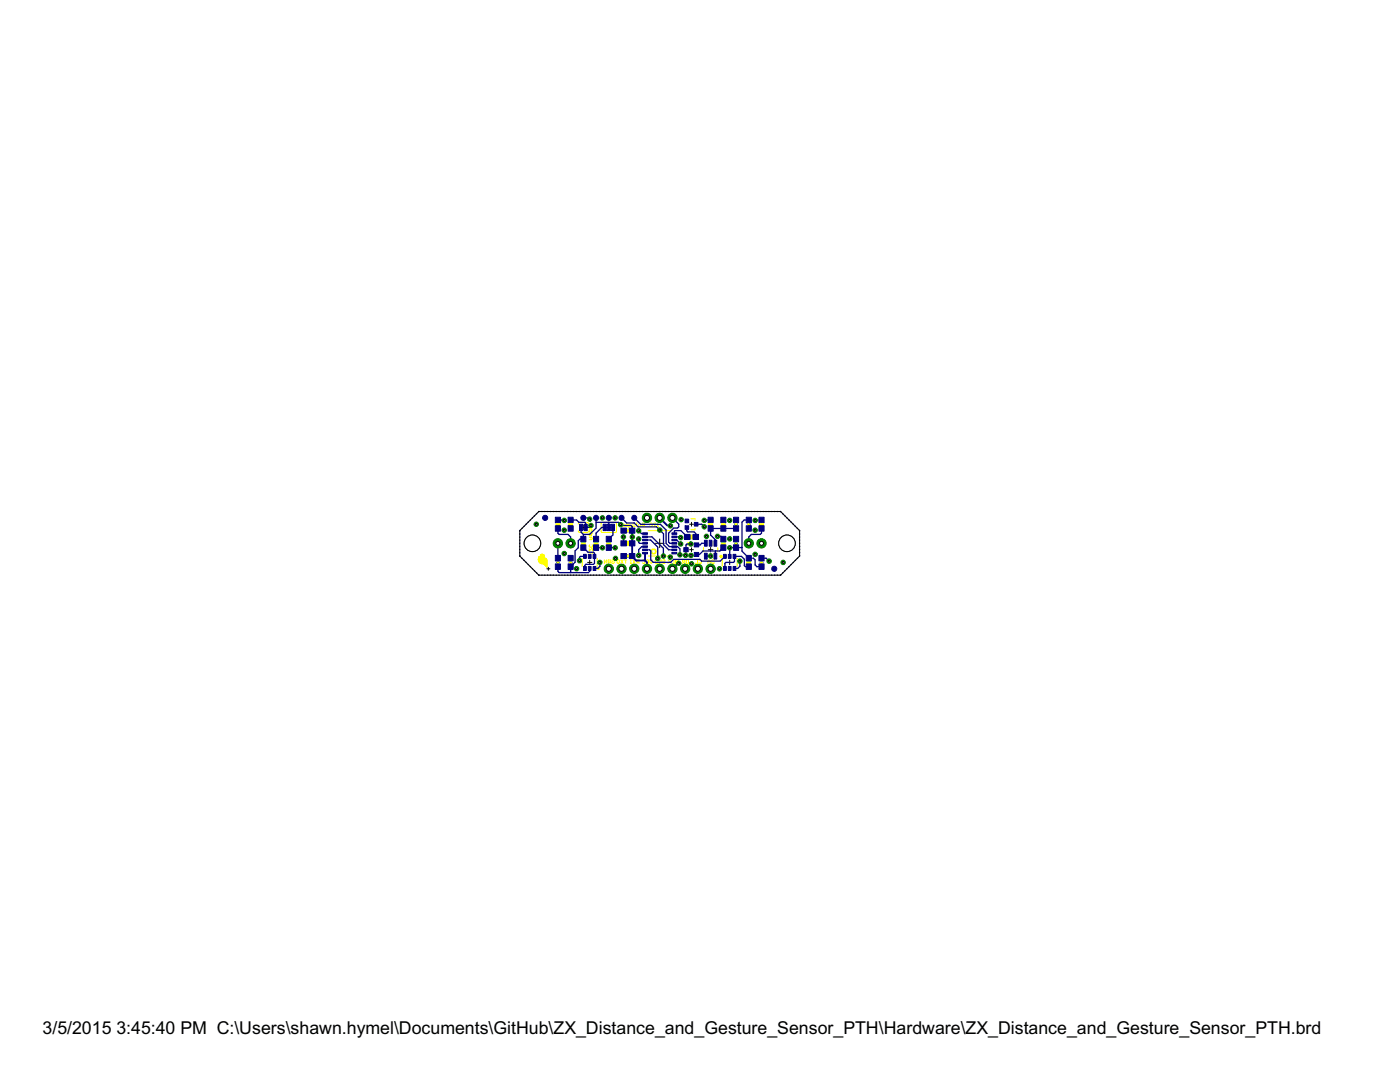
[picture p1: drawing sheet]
<svg xmlns="http://www.w3.org/2000/svg" width="279mm" height="216mm" viewBox="0 0 279 216" stroke-linecap="round" stroke-linejoin="round" font-family="sans-serif">
<defs><g id="words">
<g font-size="4">
<text x="8.5" y="206.4">3/5/2015</text>
<text x="23.2" y="206.4">3:45:40 PM C:\Users\shawn.hymel\Documents\GitHub\ZX_Distance_and_Gesture_Sensor_PTH\Hardware\ZX_Distance_and_Gesture_Sensor_PTH.brd</text>
</g>
</g></defs>
<g fill="none" stroke="#000" stroke-width=".2">
<path d="M108.5 103.3h.6M108.8 103.1v.5M109.1 113.5h.6M109.4 113.2v.6M111 104.6h.6M111 112.2h.6M111.3 104.3v.6M111.3 111.9v.6M113.6 104.6h.6M113.6 112.2h.6M113.9 104.3v.6M113.9 111.9v.6"/>
<path d="M116 105.2h.8M116.1 108.4h.6M116.2 103.3h.5M116.4 103.1v.5M116.4 104.8v.8M116.4 108.1v.6M117.3 112.2h.8M117.7 111.8v.9M118.7 108.4h.6M118.7 103.3h.5M119 103.1v.5M119 108.1v.6"/>
<path d="M121.1 105.2h.8M121.2 108.4h.6M121.2 103.3h.6M121.5 103.1v.5M121.5 104.8v.9M121.5 108.1v.6M123.8 103.3h.5M124 103.1v.5M125 108.4h.6M125 105.9h.6M125 111h.6M125.3 105.6v.6"/>
<path d="M125.3 108.1v.6M125.3 110.7v.6M126.3 103.3h.5M126.6 103.1v.5M130.8 108.4h1.7M131.7 107.5v1.8M137.6 109.7h.8M137.6 104.6h.8M137.7 107.1h.6M138 104.2v.8M138 106.8v.6M138 109.3v.8"/>
<path d="M141.4 109.7h.9M141.5 104.6h.6M141.8 104.3v.6M141.8 109.2v1M144.1 108.4h.6M144.1 104.6h.6M144.4 104.3v.6M144.4 108.1v.6M145.2 112.2h.8M145.6 111.8v.9M146.6 108.4h.6M146.6 104.6h.6"/>
<path d="M146.9 104.3v.6M146.9 108.1v.6M149.1 104.6h.6M149.1 112.2h.6M149.4 104.3v.6M149.4 111.9v.6M151.7 104.6h.6M151.7 112.2h.6M152 104.3v.6M152 111.9v.6M154.3 113.5h.5M154.5 113.2v.5"/>
</g>
<g fill="none" stroke="#ff0" stroke-width=".2">
<path d="M107.4 111.6v.1M107.4 111.7h1M107.4 111.7h1.7M107.4 111.7l.1 .2M107.4 111.6h.9M107.4 111.5h.9M107.5 111.4l-.1 .2M107.5 111.8h1.6M107.5 111.9l.1 .2M107.5 111.9h1.6M107.5 111.3h.9M107.5 111.3v.1"/>
<path d="M107.5 112h1.6M107.6 111.1l.2 .1M107.6 111.1h.2M107.6 112.1l.2 .3M107.6 111.1l-.1 .2M107.6 112.1h1.5M107.6 111.1h.1M107.7 112.2h1.4M107.7 111h.1M107.7 111l.1 .2M107.7 111l-.1 .1M107.8 112.3h1.3"/>
<path d="M107.8 111.2h.1M107.8 112.4h.1M107.8 112.4h1.3M107.8 110.7h.1M107.9 110.7h.6M107.9 111.2h.7M107.9 110.7h-.1M107.9 112.4h1.2M107.9 112.4h.1M107.9 110.7l.7 .1M108 112.4l1.1 .1M108 112.4h1.1"/>
<path d="M108 110.7l.1 .1M108.1 111.1h.5M108.1 110.8h.5M108.1 110.8l.1 .1M108.1 110.8h.1M108.2 110.9h.4M108.2 110.9l-.4 .3M108.2 110.6l.3 .1M108.3 110.6l-.4 .1M108.3 111.5v.1M108.3 111.6h.1M108.3 111.6l.1 .1"/>
<path d="M108.3 111.4l-.9 .1M108.4 111.7h.1M108.4 111.4h-.9M108.4 111.3l-.9 .1M108.5 110.7h.1M108.5 112.5h.1M108.5 111.3h-1M108.5 111.2h-1M108.5 110.7l.1 .1M108.5 112.5l.2 .2M108.6 110.8v.1M108.6 112.5h.5"/>
<path d="M108.6 111.1h-.6M108.6 111.1l-.3 .4M108.6 111h-.5h.5M108.6 110.9v.1M108.6 111v.1M108.6 112.6h.5M108.6 111.4l.2 .1M108.7 111.4h-.1M108.7 112.6h.4M108.7 111.7h.4M108.7 111.7h-.1M108.7 112.7l.3 .3"/>
<path d="M108.7 111.7h.1M108.7 112.7h.4M108.7 111.5h.3M108.8 111.6l-.1 .1M108.8 112.7h.3M108.8 111.6h.3M108.8 111.6h.1M108.8 111.5v.1M108.8 111.4h.1M108.8 111.5h.3M108.8 112.8h.3M108.9 112.8h.2"/>
<path d="M108.9 111.4h.1M108.9 111.4h-.3l.4 .1M108.9 112.9h.2M108.9 111.4l.1 .1M109 113l.1 .1M109 111.5h.1M109 113h.1M109 111.5l.1 .1M109.1 111.6h.1M109.1 113.1h.1M109.1 111.6v.1M109.1 111.7v1.5"/>
<path d="M117.6 109.5v.4l.5-.4 .2 .1-.1 .3M117.6 110.2v.2M117.6 110.3h.7M117.6 107.2h.5l.2 .2-.2 .3h-.5M117.6 105.4h.5M117.7 108.7l-.1 .1 .1 .4h.5l.1-.1-.1-.4M117.9 107.2v.5M118.1 105.7v.4l-.4 .1-.1-.5h.7M118.1 106.5v.3l-.4 .1-.1-.4h.7M118.1 105.1l-.3 .3M118.3 110.2v.2M120.1 104.3l2.8-.1 .1 .3v1.7h-2.9z"/>
<path d="M120.6 111.7v.7l.5-.7v.7M121.6 112.2l-.3 .2M121.8 112.2h-.3l-.2-.4 .5-.1v.7M122.1 111.8l.1-.1 .4 .1-.2 .6-.3-.1v-.2h.2M123.3 111.7l.3 .1-.1 .6-.4-.1zM123.9 111.7l.5 .7M124.2 104.6l.5 .1-.4 .1-.1 .1 .1 .2h.4M124.4 111.7l-.5 .7M124.7 111.7h.4M124.9 111.7v.7M125.4 105.1h-.3l-.2-.4 .5-.1v.7M125.7 104.6v.5h.3l.2-.5"/>
<path d="M125.8 111.7h.2M125.8 112.4h.2M125.9 111.7v.7M126.3 111.7l.5 .7M126.4 105.1h.3M126.7 104.4h-.1v.7M126.8 111.7l-.5 .7M126.9 105.1h.3M127.2 104.4h-.2v.7M127.3 112.2l-.2 .2M127.4 104.6v.5l.5-.2v-.3M127.5 112.2l-.4-.1 .1-.4h.3v.7"/>
<path d="M128.2 111.8l.1-.1 .4 .1-.1 .6-.4-.1M128.7 104.8h-.4l-.1-.3 .5-.1v.7M129 111.8l.1-.1 .3 .1-.1 .6-.3-.1M129.4 105.9h4.5M129.4 110.9h4.5M129.7 104.5l.1-.1 .4 .1v.4l-.2 .2-.3-.2M129.7 111.7v.5l.2 .2 .3-.2v-.5M130.9 111.7h.3v.7l-.4-.1zM130.9 104.5l-.1-.1-.3 .1 .4 .6h-.4M131.2 105.1h.2M131.2 104.4h.2M131.3 104.4v.7"/>
<path d="M131.5 111.7v.7l.5-.7v.7M132.2 111.8l.2-.1 .3 .1-.1 .6-.4-.1v-.2h.3M133.3 111.7l.5 .5M133.6 112.1l-.3 .3M133.8 111.7v.7M134.5 111.7v.7h-.5M134.8 111.8l.5-.1v.7l-.5-.1 .1-.2zM134.9 112.1h.4M136.4 112.2l-.2 .2M136.7 112.2h-.4l-.1-.4 .5-.1v.7M137.1 111.7h.3v.7l-.4-.1zM139.2 111.7v.7h-.5"/>
<path d="M139.5 111.8l.1-.1 .4 .1-.2 .6-.3-.1M141.3 112.1h.5M141.3 112.4v-.4l.2-.3 .3 .3v.4M142.2 111.7h.3v.7l-.5-.1z"/>
</g>
<g fill="#ff0" stroke="#ff0" stroke-width=".2">
<path d="M130.1 109.6a.53 .53 0 0 1 .8 .2 .53 .53 0 0 1-.3 .8 .53 .53 0 0 1-.7-.6h.1a.38 .38 0 0 1 .5-.3 .38 .38 0 0 1 .2 .6 .38 .38 0 0 1-.6-.1l-.2-.2z" fill-rule="evenodd"/>
<path d="M119.2 113.3l.2-.1 .2 .1-.1 .3h-.3l-.1-.2h.3h-.3z" fill-rule="evenodd"/>
<path d="M143.7 110.9l.3-.1 .1 .1-.1 .3h-.3v-.2h.3h-.3z" fill-rule="evenodd"/>
</g>
<g fill="none" stroke="#ff0" stroke-width=".21">
<path d="M115.4 104.5l.2-.3h1.6l.2 .3M115.4 105.9l.2 .3h1.6l.2-.3M116.2 111.4v1.6M119.2 111.4v1.6M137.3 110.5v.6h.8M137.9 103.5h.8v.3M138.1 108.3h-.8v.6M138.7 105.4v.3h-.8M140.4 109.3v.8M141.5 110.5h.6M143.2 109.3v.8M144.1 111.4v1.6"/>
<path d="M147.1 111.4v1.6"/>
</g>
<g fill="#ff0" stroke="#ff0" stroke-width=".2">
<path d="M141.4 104.4h.8v.4h-.8z"/>
<path d="M144 104.4h.7v.4h-.7z"/>
<path d="M144 108.2h.7v.4h-.7z"/>
<path d="M137.8 106.8h.4v.7h-.4z"/>
<path d="M116 108.2h.8v.4h-.8z"/>
<path d="M111 104.4h.7v.4h-.7z"/>
<path d="M149.1 112h.7v.5h-.7z"/>
<path d="M151.6 104.4h.8v.4h-.8z"/>
<path d="M125.1 108h.4v.8h-.4z"/>
<path d="M121.1 108.2h.8v.4h-.8z"/>
<path d="M118.6 108.2h.7v.4h-.7z"/>
<path d="M113.5 104.4h.8v.4h-.8z"/>
</g>
<path d="M111.3 112.2h.1M113.9 112.2h.1M125.3 105.9h.1M125.3 110.9v.1M146.9 108.4h.1M146.9 104.6h.1M149.4 104.6h.1M151.9 112.2h.1" fill="none" stroke="#ff0" stroke-width=".57"/>
<g fill="#000080" stroke="#000080" stroke-width=".2">
<path d="M128.2 110.2h1v.3h-1z"/>
<path d="M128.2 109.6h1v.3h-1z"/>
<path d="M128.2 108.9h1v.3h-1z"/>
<path d="M128.2 108.3h1v.3h-1z"/>
<path d="M128.2 107.6h1v.3h-1z"/>
<path d="M128.2 107h1v.3h-1z"/>
<path d="M128.2 106.3h1v.3h-1z"/>
<path d="M134.1 106.3h1v.3h-1z"/>
<path d="M134.1 107h1v.3h-1z"/>
<path d="M134.1 107.6h1v.3h-1z"/>
<path d="M134.1 108.3h1v.3h-1z"/>
<path d="M134.1 108.9h1v.3h-1z"/>
<path d="M134.1 109.6h1v.3h-1z"/>
<path d="M134.1 110.2h1v.3h-1z"/>
<path d="M140.6 107.8h.5v1.2h-.5z"/>
<path d="M141.5 107.8h.6v1.2h-.6z"/>
<path d="M142.5 107.8h.5v1.2h-.5z"/>
<path d="M142.5 110.4h.5v1.2h-.5z"/>
<path d="M140.6 110.4h.5v1.2h-.5z"/>
<path d="M138.6 108.3h.8v.8h-.8z"/>
<path d="M138.6 110.2h.8v.8h-.8z"/>
<path d="M136.5 109.3h.9v.8h-.9z"/>
<path d="M136.7 104.9h.7v.7h-.7z"/>
<path d="M136.7 103.6h.7v.7h-.7z"/>
<path d="M138.6 104.2h.7v.8h-.7z"/>
<path d="M118.4 113h.5v.8h-.5z"/>
<path d="M117.4 113h.6v.8h-.6z"/>
<path d="M116.5 113h.5v.8h-.5z"/>
<path d="M116.5 110.6h.5v.8h-.5z"/>
<path d="M118.4 110.6h.5v.8h-.5z"/>
<path d="M117.4 110.6h.6v.8h-.6z"/>
<path d="M144.4 110.6h.5v.8h-.5z"/>
<path d="M145.4 110.6h.5v.8h-.5z"/>
<path d="M146.3 110.6h.6v.8h-.6z"/>
<path d="M146.3 113h.6v.8h-.6z"/>
<path d="M144.4 113h.5v.8h-.5z"/>
<path d="M145.4 113h.5v.8h-.5z"/>
<path d="M141.3 103.2h1v1.1h-1z"/>
<path d="M141.3 104.9h1v1.1h-1z"/>
<path d="M143.8 104.9h1.1v1.1h-1.1z"/>
<path d="M143.8 103.2h1.1v1.1h-1.1z"/>
<path d="M143.8 107h1.1v1.1h-1.1z"/>
<path d="M143.8 108.7h1.1v1.1h-1.1z"/>
<path d="M136.6 106.6h1.1v1.1h-1.1z"/>
<path d="M138.3 106.6h1.1v1.1h-1.1z"/>
<path d="M146.4 108.7h1v1.1h-1z"/>
<path d="M146.4 107h1v1.1h-1z"/>
<path d="M146.4 104.9h1v1.1h-1z"/>
<path d="M146.4 103.2h1v1.1h-1z"/>
<path d="M115.9 108.7h1v1.1h-1z"/>
<path d="M115.9 107h1v1.1h-1z"/>
<path d="M110.8 103.2h1v1.1h-1z"/>
<path d="M110.8 104.9h1v1.1h-1z"/>
<path d="M113.4 112.5h1v1.1h-1z"/>
<path d="M113.4 110.8h1v1.1h-1z"/>
<path d="M110.8 110.8h1v1.1h-1z"/>
<path d="M110.8 112.5h1v1.1h-1z"/>
<path d="M148.9 112.5h1v1.1h-1z"/>
<path d="M148.9 110.8h1v1.1h-1z"/>
<path d="M151.5 103.2h1v1.1h-1z"/>
<path d="M151.5 104.9h1v1.1h-1z"/>
<path d="M148.9 103.2h1v1.1h-1z"/>
<path d="M148.9 104.9h1v1.1h-1z"/>
<path d="M151.5 110.8h1v1.1h-1z"/>
<path d="M151.5 112.5h1v1.1h-1z"/>
<path d="M123.9 107.9h1.1v1h-1.1z"/>
<path d="M125.6 107.9h1.1v1h-1.1z"/>
<path d="M125.6 105.4h1.1v1h-1.1z"/>
<path d="M123.9 105.4h1.1v1h-1.1z"/>
<path d="M125.6 110.4h1.1v1.1h-1.1z"/>
<path d="M123.9 110.4h1.1v1.1h-1.1z"/>
<path d="M121 108.7h1v1.1h-1z"/>
<path d="M121 107h1v1.1h-1z"/>
<path d="M118.4 108.7h1.1v1.1h-1.1z"/>
<path d="M118.4 107h1.1v1.1h-1.1z"/>
<path d="M120.4 104.6h.6v1.3h-.6z"/>
<path d="M121.2 104.6h.6v1.3h-.6z"/>
<path d="M122 104.6h.6v1.3h-.6z"/>
<path d="M113.4 104.9h1v1.1h-1z"/>
<path d="M113.4 103.2h1v1.1h-1z"/>
<path d="M116.6 104.6h.6v1.3h-.6z"/>
<path d="M115.7 104.6h.6v1.3h-.6z"/>
</g>
<g fill="#000080" stroke="#000080" stroke-width=".2">
<circle cx="108.8" cy="103.3" r=".51"/>
<circle cx="154.5" cy="113.5" r=".51"/>
<circle cx="119" cy="103.3" r=".51"/>
<circle cx="121.5" cy="103.3" r=".51"/>
<circle cx="116.4" cy="103.3" r=".51"/>
<circle cx="126.6" cy="103.3" r=".51"/>
<circle cx="124" cy="103.3" r=".51"/>
</g>
<g fill="none" stroke="#000080" stroke-width=".25">
<path d="M103.7 106.5v.1M103.7 107.1v.1M103.7 107.7v.1M103.7 108.4v.1M103.7 109v.1M103.7 109.6v.1M103.7 110.2v.1M103.7 110.8l.1 .2M103.8 105.8l-.1 .2M104.1 111.4h.1M104.2 105.4l-.1 .1M104.6 111.8h.1"/>
<path d="M104.6 105v.1M105 112.2v.1M105 104.6h.1M105.4 112.6l.1 .1M105.5 104.2h-.1M105.8 113l.1 .1M105.9 103.7l-.1 .1M106.2 113.5h.1M106.3 103.3l-.1 .1M106.6 113.9h.1M106.7 102.9l-.1 .1M107.1 114.3h.1"/>
<path d="M107.1 102.5v.1M107.5 114.7l.1 .1M107.6 102.1h-.1M108.1 114.8h.1M108.1 102.1h.1M108.7 114.8h.1M108.7 102.1h.1M109.3 114.8h.1M109.3 102.1h.1M109.8 114.8h.1M109.8 102.1h.1M110.4 114.8h.1"/>
<path d="M110.4 102.1h.1M111 114.8h.1M111 102.1h.1M111.3 103.8h1.3M111.3 113.1v.9l.3 .3h5.8l.3-.3v-.6M111.3 105.5v.9l.3 .2h1.8l.5 .5v1.3M111.3 108.4v3M111.5 114.8h.1M111.5 102.1h.1M112.1 114.8h.1M112.1 102.1h.1M112.7 114.8h.1"/>
<path d="M112.7 102.1h.1M113.3 114.8h.1M113.3 102.1h.1M113.9 114.8h.1M113.9 102.1h.1M113.9 103.8h1.2l.4 .4h1.2l.2 .2v.8h.7l.3-.3M114.4 114.8h.1M114.4 102.1h.1M115 114.8h.1M115 102.1h.1M115.6 114.8h.1M115.6 102.1h.1"/>
<path d="M116 105.2v1l.4 .4M116.1 114.8h.1M116.1 102.1h.1M116.4 106.6v1h-.7l-.3 .3v1.4l-.6 .6v2.3l-.9 .9v1.2M116.4 103.3h1l.3 .3M116.4 109.3l.9 .9h1.1l.2 .2v2l-.2 .2h-1.5l-.2 .2v.6M116.7 114.8h.1M116.7 102.1h.1M116.7 111h-.9l-.1 .2v.7M117.3 114.8h.1M117.3 102.1h.1M117.9 114.8h.1"/>
<path d="M117.9 102.1h.1M118.4 114.8h.1M118.4 102.1h.1M119 103.3v2.1l-1.3 1.2h-1.3M119 104.2h4.4l.6 .7h1.9l.3 .2v.8M119 109.3h1.2M119 114.8h.1M119 102.1h.1M119.6 114.8h.1M119.6 102.1h.1M119.7 112.2v.8l-.4 .4h-.7M120.2 114.8h.1"/>
<path d="M120.2 102.1h.1M120.7 105.2h-.6l-1.1 1.2v1.2M120.7 114.8h.1M120.7 102.1h.1M121.3 114.8h.1M121.3 102.1h.1M121.5 104.2v1M121.5 109.3h1.3M121.9 114.8h.1M121.9 102.1h.1M122.3 105.2v1.5l-.8 .9M122.4 114.8h.1"/>
<path d="M122.4 102.1h.1M123 114.8h.1M123 102.1h.1M123.6 114.8h.1M123.6 102.1h.1M124 103.3l1.1 1.1h1.5l.8 .7h3.6l1.4 1.4v2.2l1.1 1h1.1M124.2 114.8h.1M124.2 102.1h.1M124.4 107.1l.1 1.3M124.7 114.8h.1M124.7 102.1h.1M125.3 114.8h.1"/>
<path d="M125.3 102.1h.1M125.9 114.8h.1M125.9 102.1h.1M126.5 114.8h.1M126.5 102.1h.1M126.6 103.3l1.3 1.3h3.9l1.1 1.1v2.7l.7 .7h1.6l.5 .4v1.2M127 114.8h.1M127 102.1h.1M127.5 107.5v.7l.1 .2h1.1M127.5 105.9l.5 .6h.7M127.6 114.8h.1M127.6 102.1h.1"/>
<path d="M128.2 114.8h.1M128.2 102.1h.1M128.7 107.8h1.2l1.4 1.4v2.2M128.7 107.1h1.4l2.3 2.3v1.6M128.7 110.4h.1M128.7 109.7h.9l.3 .2v1.8l.5 .5h3.5l.6-.6h5.2l.3 .4h3.7l1-1M128.7 109.1h-.6l-.6 .6v1.1M128.8 114.8h.1M128.8 102.1h.1M129.3 114.8h.1M129.3 102.1h.1M129.9 114.8h.1"/>
<path d="M129.9 102.1h.1M130.5 114.8h.1M130.5 102.1h.1M131 114.8h.1M131 102.1h.1M131.6 114.8h.1M131.6 102.1h.1M132.2 114.8h.1M132.2 102.1h.1M132.8 114.8h.1M132.8 102.1h.1M133.3 114.8h.1"/>
<path d="M133.3 102.1h.1M133.9 114.8h.1M133.9 102.1h.1M134.2 103.3l1.3 1.3v.5l-.3 .3h-.7l-1.1 1v1.8l.3 .2h.9M134.5 114.8h.1M134.5 102.1h.1M134.6 107.8h.5l.7 .7M134.6 107.1h1.1l.1 .2M134.6 106.5l.1-.6h1.2l1.3 1.2M135.1 114.8h.1M135.1 102.1h.1M135.6 114.8h.1"/>
<path d="M135.6 102.1h.1M136.2 114.8h.1M136.2 102.1h.1M136.8 114.8h.1M136.8 102.1h.1M137.1 105.3v.7l.1 .1h1.3l.4 .4v.6M137.4 114.8h.1M137.4 102.1h.1M137.9 110.8h.1M137.9 108.5h-.8l-.2 .3-.1 2M137.9 114.8h.1M137.9 102.1h.1"/>
<path d="M138.5 114.8h.1M138.5 102.1h.1M138.9 104.6h1.1l.5 .5M139.1 114.8h.1M139.1 102.1h.1M139.7 114.8h.1M139.7 102.1h.1M140.2 114.8h.1M140.2 102.1h.1M140.8 114.8h.1M140.8 102.1h.1M140.9 111h.9"/>
<path d="M140.9 108.4h-.8l-.4 .3h-.7M141.4 114.8h.1M141.4 102.1h.1M141.8 103.8h-1.3M141.8 111h.1M141.9 114.8h.1M141.9 102.1h.1M142.5 114.8h.1M142.5 102.1h.1M142.8 109.9v1.1M143.1 114.8h.1M143.1 102.1h.1"/>
<path d="M143.2 107h.7l.5 .6M143.7 114.8h.1M143.7 102.1h.1M144.3 114.8h.1M144.3 102.1h.1M144.4 109.3l-.7 .6h-3.4l-.7 .7h-.6M144.8 114.8h.1M144.8 102.1h.1M145.4 114.8h.1M145.4 102.1h.1M146 114.8h.1M146 102.1h.1"/>
<path d="M146.5 114.8h.1M146.5 102.1h.1M146.9 105.5h-5.1v1.3l1 .9v.7M147.1 114.8h.1M147.1 102.1h.1M147.7 112v1l-.5 .4h-.6M147.7 114.8h.1M147.7 102.1h.1M148.1 109.2l-2.4 .1-.1 1.7M148.3 114.8h.1M148.3 102.1h.1M148.8 114.8h.1"/>
<path d="M148.8 102.1h.1M149.4 114.8h.1M149.4 102.1h.1M149.4 111.4h.9l.4 .3v1l.3 .4h1M149.4 103.8h-.9l-.4 .4v5.8l1.3 1.3M149.4 113.1h-.6l-.3-.2v-1.3l-.5-.6h-1.4v1l-.2 .2h-1.5l-.2 .2v1M149.4 111.3v.1M150 114.8h.1M150 102.1h.1M150.6 114.8h.1M150.6 102.1h.1M151.1 114.8h.1"/>
<path d="M151.1 102.1h.1M151.7 114.8h.1M151.7 102.1h.1M152 103.8h-1.3M152 105.5v.9l-.3 .2h-1.8l-.5 .5v1.3M152 111.4h.9l.6 .6M152.3 114.8h.1M152.3 102.1h.1M152.8 114.8h.1M152.8 102.1h.1M153.4 114.8h.1M153.4 102.1h.1"/>
<path d="M154 114.8h.1M154 102.1h.1M154.6 114.8h.1M154.6 102.1h.1M155.1 114.8h.1M155.1 102.1h.1M155.7 102.1h.1M155.8 114.7l-.1 .1M156.2 102.5l.1 .1M156.3 114.3h-.1M156.6 102.9l.1 .1M156.7 113.9h-.1"/>
<path d="M157 103.3l.1 .1M157.1 113.5h-.1M157.4 103.7l.1 .1M157.5 113l-.1 .1M157.9 104.2h.1M157.9 112.6v.1M158.3 104.6h.1M158.3 112.2v.1M158.7 105v.1M158.7 111.8h.1M159.1 105.4l.1 .1M159.2 111.4h-.1"/>
<path d="M159.5 105.8l.1 .2M159.6 110.8l-.1 .2M159.6 106.5v.1M159.6 107.1v.1M159.6 107.7v.1M159.6 108.4v.1M159.6 109v.1M159.6 109.6v.1M159.6 110.2v.1"/>
</g>
<path d="M126.2 105.9v5.1l.8 .8h1.7M128.7 111.8l.4 .4v1.3M128.7 110.4v1.4M131.7 103.3l1.5 1.6M135.5 112.2l-1.3 1.3" fill="none" stroke="#000080" stroke-width=".38"/>
<circle cx="121.5" cy="113.5" r=".93" fill="#008000" stroke="#008000" stroke-width=".2"/>
<circle cx="121.5" cy="113.5" r=".51" fill="#fff" stroke="#000" stroke-width=".2"/>
<circle cx="124" cy="113.5" r=".93" fill="#008000" stroke="#008000" stroke-width=".2"/>
<circle cx="124" cy="113.5" r=".51" fill="#fff" stroke="#000" stroke-width=".2"/>
<circle cx="126.6" cy="113.5" r=".93" fill="#008000" stroke="#008000" stroke-width=".2"/>
<circle cx="126.6" cy="113.5" r=".51" fill="#fff" stroke="#000" stroke-width=".2"/>
<circle cx="129.1" cy="113.5" r=".93" fill="#008000" stroke="#008000" stroke-width=".2"/>
<circle cx="129.1" cy="113.5" r=".51" fill="#fff" stroke="#000" stroke-width=".2"/>
<circle cx="131.7" cy="113.5" r=".93" fill="#008000" stroke="#008000" stroke-width=".2"/>
<circle cx="131.7" cy="113.5" r=".51" fill="#fff" stroke="#000" stroke-width=".2"/>
<circle cx="134.2" cy="113.5" r=".93" fill="#008000" stroke="#008000" stroke-width=".2"/>
<circle cx="134.2" cy="113.5" r=".51" fill="#fff" stroke="#000" stroke-width=".2"/>
<circle cx="136.7" cy="113.5" r=".93" fill="#008000" stroke="#008000" stroke-width=".2"/>
<circle cx="136.7" cy="113.5" r=".51" fill="#fff" stroke="#000" stroke-width=".2"/>
<circle cx="139.3" cy="113.5" r=".93" fill="#008000" stroke="#008000" stroke-width=".2"/>
<circle cx="139.3" cy="113.5" r=".51" fill="#fff" stroke="#000" stroke-width=".2"/>
<circle cx="141.8" cy="113.5" r=".93" fill="#008000" stroke="#008000" stroke-width=".2"/>
<circle cx="141.8" cy="113.5" r=".51" fill="#fff" stroke="#000" stroke-width=".2"/>
<circle cx="113.9" cy="108.4" r=".93" fill="#008000" stroke="#008000" stroke-width=".2"/>
<circle cx="113.9" cy="108.4" r=".4" fill="#fff" stroke="#000" stroke-width=".2"/>
<circle cx="111.3" cy="108.4" r=".93" fill="#008000" stroke="#008000" stroke-width=".2"/>
<circle cx="111.3" cy="108.4" r=".4" fill="#fff" stroke="#000" stroke-width=".2"/>
<circle cx="149.4" cy="108.4" r=".93" fill="#008000" stroke="#008000" stroke-width=".2"/>
<circle cx="149.4" cy="108.4" r=".4" fill="#fff" stroke="#000" stroke-width=".2"/>
<circle cx="152" cy="108.4" r=".93" fill="#008000" stroke="#008000" stroke-width=".2"/>
<circle cx="152" cy="108.4" r=".4" fill="#fff" stroke="#000" stroke-width=".2"/>
<circle cx="134.2" cy="103.3" r=".93" fill="#008000" stroke="#008000" stroke-width=".2"/>
<circle cx="134.2" cy="103.3" r=".51" fill="#fff" stroke="#000" stroke-width=".2"/>
<circle cx="131.7" cy="103.3" r=".93" fill="#008000" stroke="#008000" stroke-width=".2"/>
<circle cx="131.7" cy="103.3" r=".51" fill="#fff" stroke="#000" stroke-width=".2"/>
<circle cx="129.1" cy="103.3" r=".93" fill="#008000" stroke="#008000" stroke-width=".2"/>
<circle cx="129.1" cy="103.3" r=".51" fill="#fff" stroke="#000" stroke-width=".2"/>
<circle cx="131.3" cy="111.4" r=".44" fill="#008000" stroke="#008000" stroke-width=".2"/>
<circle cx="131.3" cy="111.4" r=".19" fill="#fff" stroke="#000" stroke-width=".2"/>
<circle cx="132.4" cy="111" r=".44" fill="#008000" stroke="#008000" stroke-width=".2"/>
<circle cx="132.4" cy="111" r=".19" fill="#fff" stroke="#000" stroke-width=".2"/>
<circle cx="123.9" cy="104.7" r=".44" fill="#008000" stroke="#008000" stroke-width=".2"/>
<circle cx="123.9" cy="104.7" r=".19" fill="#fff" stroke="#000" stroke-width=".2"/>
<circle cx="126.2" cy="107.1" r=".44" fill="#008000" stroke="#008000" stroke-width=".2"/>
<circle cx="126.2" cy="107.1" r=".19" fill="#fff" stroke="#000" stroke-width=".2"/>
<circle cx="141.8" cy="111" r=".44" fill="#008000" stroke="#008000" stroke-width=".2"/>
<circle cx="141.8" cy="111" r=".19" fill="#fff" stroke="#000" stroke-width=".2"/>
<circle cx="145.6" cy="109.3" r=".44" fill="#008000" stroke="#008000" stroke-width=".2"/>
<circle cx="145.6" cy="109.3" r=".19" fill="#fff" stroke="#000" stroke-width=".2"/>
<circle cx="112.6" cy="105.8" r=".44" fill="#008000" stroke="#008000" stroke-width=".2"/>
<circle cx="112.6" cy="105.8" r=".19" fill="#fff" stroke="#000" stroke-width=".2"/>
<circle cx="112.6" cy="110.4" r=".44" fill="#008000" stroke="#008000" stroke-width=".2"/>
<circle cx="112.6" cy="110.4" r=".19" fill="#fff" stroke="#000" stroke-width=".2"/>
<circle cx="137.9" cy="110.8" r=".44" fill="#008000" stroke="#008000" stroke-width=".2"/>
<circle cx="137.9" cy="110.8" r=".19" fill="#fff" stroke="#000" stroke-width=".2"/>
<circle cx="138" cy="112.5" r=".44" fill="#008000" stroke="#008000" stroke-width=".2"/>
<circle cx="138" cy="112.5" r=".19" fill="#fff" stroke="#000" stroke-width=".2"/>
<circle cx="141" cy="107" r=".44" fill="#008000" stroke="#008000" stroke-width=".2"/>
<circle cx="141" cy="107" r=".19" fill="#fff" stroke="#000" stroke-width=".2"/>
<circle cx="145.6" cy="103.8" r=".44" fill="#008000" stroke="#008000" stroke-width=".2"/>
<circle cx="145.6" cy="103.8" r=".19" fill="#fff" stroke="#000" stroke-width=".2"/>
<circle cx="150.7" cy="105.8" r=".44" fill="#008000" stroke="#008000" stroke-width=".2"/>
<circle cx="150.7" cy="105.8" r=".19" fill="#fff" stroke="#000" stroke-width=".2"/>
<circle cx="145.6" cy="107.5" r=".44" fill="#008000" stroke="#008000" stroke-width=".2"/>
<circle cx="145.6" cy="107.5" r=".19" fill="#fff" stroke="#000" stroke-width=".2"/>
<circle cx="143.6" cy="113.5" r=".44" fill="#008000" stroke="#008000" stroke-width=".2"/>
<circle cx="143.6" cy="113.5" r=".19" fill="#fff" stroke="#000" stroke-width=".2"/>
<circle cx="133.8" cy="111.2" r=".44" fill="#008000" stroke="#008000" stroke-width=".2"/>
<circle cx="133.8" cy="111.2" r=".19" fill="#fff" stroke="#000" stroke-width=".2"/>
<circle cx="120.2" cy="103.3" r=".44" fill="#008000" stroke="#008000" stroke-width=".2"/>
<circle cx="120.2" cy="103.3" r=".19" fill="#fff" stroke="#000" stroke-width=".2"/>
<circle cx="115.1" cy="113.5" r=".44" fill="#008000" stroke="#008000" stroke-width=".2"/>
<circle cx="115.1" cy="113.5" r=".19" fill="#fff" stroke="#000" stroke-width=".2"/>
<circle cx="133.8" cy="104.9" r=".44" fill="#008000" stroke="#008000" stroke-width=".2"/>
<circle cx="133.8" cy="104.9" r=".19" fill="#fff" stroke="#000" stroke-width=".2"/>
<circle cx="156.3" cy="112.2" r=".44" fill="#008000" stroke="#008000" stroke-width=".2"/>
<circle cx="156.3" cy="112.2" r=".19" fill="#fff" stroke="#000" stroke-width=".2"/>
<circle cx="107" cy="104.6" r=".44" fill="#008000" stroke="#008000" stroke-width=".2"/>
<circle cx="107" cy="104.6" r=".19" fill="#fff" stroke="#000" stroke-width=".2"/>
<circle cx="122.8" cy="103.3" r=".44" fill="#008000" stroke="#008000" stroke-width=".2"/>
<circle cx="122.8" cy="103.3" r=".19" fill="#fff" stroke="#000" stroke-width=".2"/>
<circle cx="122.8" cy="111.4" r=".44" fill="#008000" stroke="#008000" stroke-width=".2"/>
<circle cx="122.8" cy="111.4" r=".19" fill="#fff" stroke="#000" stroke-width=".2"/>
<circle cx="135.9" cy="103.7" r=".44" fill="#008000" stroke="#008000" stroke-width=".2"/>
<circle cx="135.9" cy="103.7" r=".19" fill="#fff" stroke="#000" stroke-width=".2"/>
<circle cx="135.5" cy="112.4" r=".44" fill="#008000" stroke="#008000" stroke-width=".2"/>
<circle cx="135.5" cy="112.4" r=".19" fill="#fff" stroke="#000" stroke-width=".2"/>
<circle cx="150.7" cy="110.6" r=".44" fill="#008000" stroke="#008000" stroke-width=".2"/>
<circle cx="150.7" cy="110.6" r=".19" fill="#fff" stroke="#000" stroke-width=".2"/>
<circle cx="135.8" cy="107.3" r=".44" fill="#008000" stroke="#008000" stroke-width=".2"/>
<circle cx="135.8" cy="107.3" r=".19" fill="#fff" stroke="#000" stroke-width=".2"/>
<circle cx="122.8" cy="109.3" r=".44" fill="#008000" stroke="#008000" stroke-width=".2"/>
<circle cx="122.8" cy="109.3" r=".19" fill="#fff" stroke="#000" stroke-width=".2"/>
<circle cx="135.8" cy="108.5" r=".44" fill="#008000" stroke="#008000" stroke-width=".2"/>
<circle cx="135.8" cy="108.5" r=".19" fill="#fff" stroke="#000" stroke-width=".2"/>
<circle cx="120.2" cy="109.3" r=".44" fill="#008000" stroke="#008000" stroke-width=".2"/>
<circle cx="120.2" cy="109.3" r=".19" fill="#fff" stroke="#000" stroke-width=".2"/>
<circle cx="131.7" cy="105.8" r=".44" fill="#008000" stroke="#008000" stroke-width=".2"/>
<circle cx="131.7" cy="105.8" r=".19" fill="#fff" stroke="#000" stroke-width=".2"/>
<circle cx="140.5" cy="103.8" r=".44" fill="#008000" stroke="#008000" stroke-width=".2"/>
<circle cx="140.5" cy="103.8" r=".19" fill="#fff" stroke="#000" stroke-width=".2"/>
<circle cx="135.7" cy="110.7" r=".44" fill="#008000" stroke="#008000" stroke-width=".2"/>
<circle cx="135.7" cy="110.7" r=".19" fill="#fff" stroke="#000" stroke-width=".2"/>
<circle cx="127.5" cy="107.5" r=".44" fill="#008000" stroke="#008000" stroke-width=".2"/>
<circle cx="127.5" cy="107.5" r=".19" fill="#fff" stroke="#000" stroke-width=".2"/>
<circle cx="117.7" cy="103.6" r=".44" fill="#008000" stroke="#008000" stroke-width=".2"/>
<circle cx="117.7" cy="103.6" r=".19" fill="#fff" stroke="#000" stroke-width=".2"/>
<circle cx="137.9" cy="108.5" r=".44" fill="#008000" stroke="#008000" stroke-width=".2"/>
<circle cx="137.9" cy="108.5" r=".19" fill="#fff" stroke="#000" stroke-width=".2"/>
<circle cx="136.8" cy="110.8" r=".44" fill="#008000" stroke="#008000" stroke-width=".2"/>
<circle cx="136.8" cy="110.8" r=".19" fill="#fff" stroke="#000" stroke-width=".2"/>
<circle cx="153.5" cy="112" r=".44" fill="#008000" stroke="#008000" stroke-width=".2"/>
<circle cx="153.5" cy="112" r=".19" fill="#fff" stroke="#000" stroke-width=".2"/>
<circle cx="140.5" cy="105.1" r=".44" fill="#008000" stroke="#008000" stroke-width=".2"/>
<circle cx="140.5" cy="105.1" r=".19" fill="#fff" stroke="#000" stroke-width=".2"/>
<circle cx="143.2" cy="107" r=".44" fill="#008000" stroke="#008000" stroke-width=".2"/>
<circle cx="143.2" cy="107" r=".19" fill="#fff" stroke="#000" stroke-width=".2"/>
<circle cx="127.5" cy="110.8" r=".44" fill="#008000" stroke="#008000" stroke-width=".2"/>
<circle cx="127.5" cy="110.8" r=".19" fill="#fff" stroke="#000" stroke-width=".2"/>
<circle cx="119.7" cy="112.2" r=".44" fill="#008000" stroke="#008000" stroke-width=".2"/>
<circle cx="119.7" cy="112.2" r=".19" fill="#fff" stroke="#000" stroke-width=".2"/>
<circle cx="115.7" cy="111.9" r=".44" fill="#008000" stroke="#008000" stroke-width=".2"/>
<circle cx="115.7" cy="111.9" r=".19" fill="#fff" stroke="#000" stroke-width=".2"/>
<circle cx="112.6" cy="103.8" r=".44" fill="#008000" stroke="#008000" stroke-width=".2"/>
<circle cx="112.6" cy="103.8" r=".19" fill="#fff" stroke="#000" stroke-width=".2"/>
<circle cx="147.7" cy="112" r=".44" fill="#008000" stroke="#008000" stroke-width=".2"/>
<circle cx="147.7" cy="112" r=".19" fill="#fff" stroke="#000" stroke-width=".2"/>
<circle cx="150.7" cy="103.8" r=".44" fill="#008000" stroke="#008000" stroke-width=".2"/>
<circle cx="150.7" cy="103.8" r=".19" fill="#fff" stroke="#000" stroke-width=".2"/>
<circle cx="124.4" cy="107.1" r=".44" fill="#008000" stroke="#008000" stroke-width=".2"/>
<circle cx="124.4" cy="107.1" r=".19" fill="#fff" stroke="#000" stroke-width=".2"/>
<circle cx="127.5" cy="105.9" r=".44" fill="#008000" stroke="#008000" stroke-width=".2"/>
<circle cx="127.5" cy="105.9" r=".19" fill="#fff" stroke="#000" stroke-width=".2"/>
<circle cx="117.9" cy="104.9" r=".44" fill="#008000" stroke="#008000" stroke-width=".2"/>
<circle cx="117.9" cy="104.9" r=".19" fill="#fff" stroke="#000" stroke-width=".2"/>
<path d="M107.5 102.1h48.3l3.8 3.8v5.1l-3.8 3.8h-48.3l-3.8-3.8v-5.1z" fill="none" stroke="#000" stroke-width=".21"/>
<circle cx="106.3" cy="108.4" r="1.65" fill="none" stroke="#000" stroke-width=".2"/>
<circle cx="106.3" cy="108.4" r="1.65" fill="#fff" stroke="#000" stroke-width=".2"/>
<circle cx="157.1" cy="108.4" r="1.65" fill="none" stroke="#000" stroke-width=".2"/>
<circle cx="157.1" cy="108.4" r="1.65" fill="#fff" stroke="#000" stroke-width=".2"/>
<use href="#words"/>
</svg>
